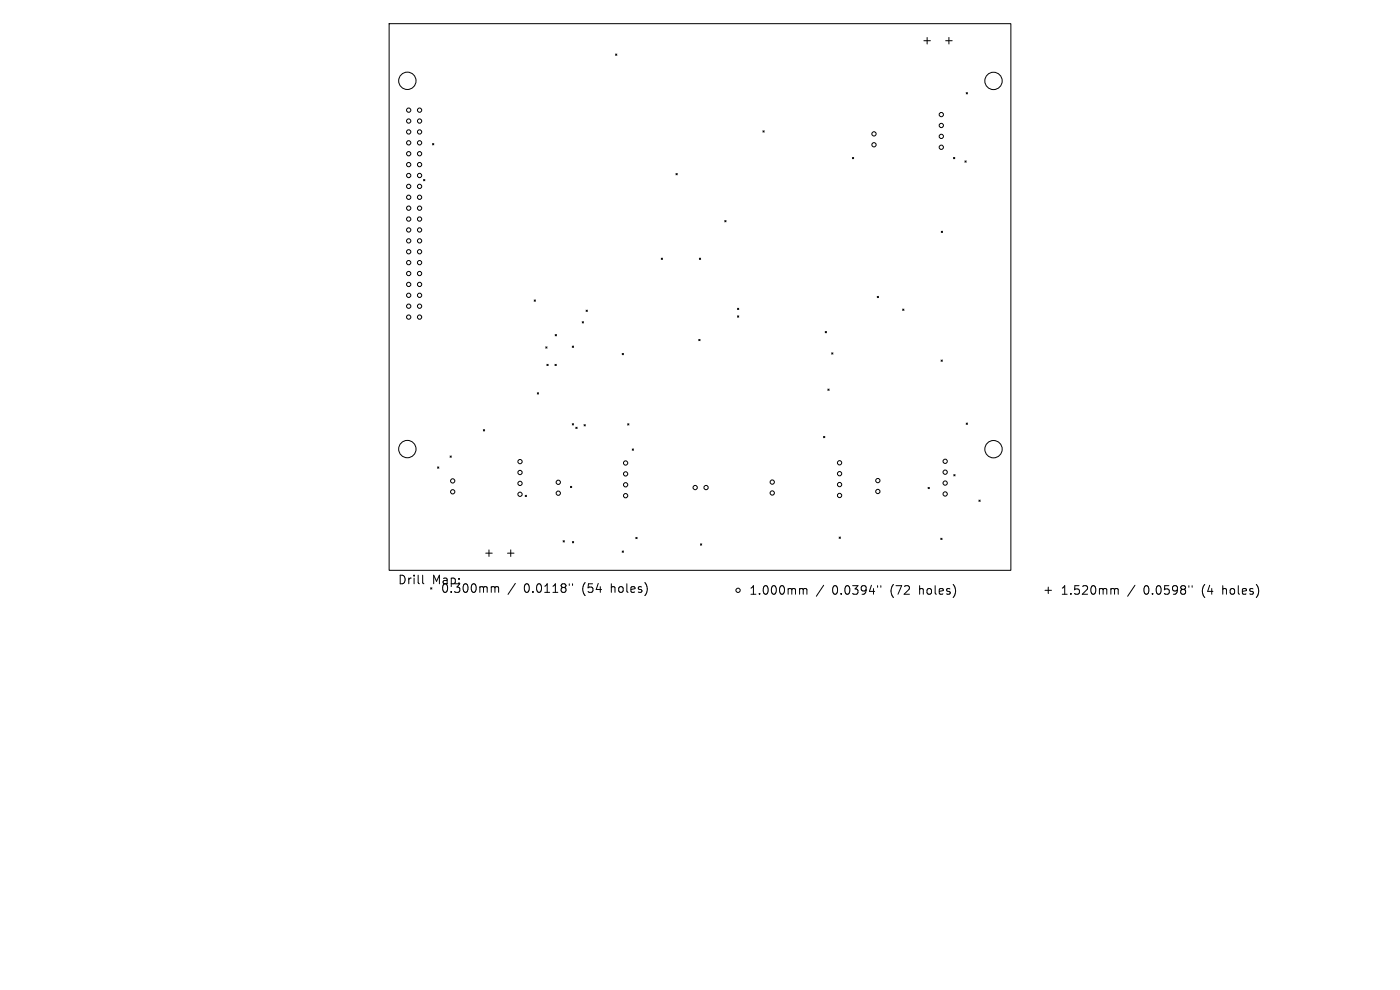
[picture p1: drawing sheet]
<svg xmlns="http://www.w3.org/2000/svg" width="297mm" height="210mm" viewBox="0 0 297 210" stroke-linecap="round" stroke-linejoin="round" font-family="sans-serif">
<defs><g id="words">
<g font-size="2.5">
<text x="84.3" y="124.2">Drill</text>
<text x="91.6" y="124.2">Map:</text>
<text x="93.4" y="126">0.300mm</text>
<text x="111.1" y="126">0.0118&quot;</text>
<text x="123.6" y="126">(54</text>
<text x="129.9" y="126">holes)</text>
<text x="158.8" y="126.4">1.000mm</text>
<text x="176.5" y="126.4">0.0394&quot;</text>
<text x="189" y="126.4">(72</text>
<text x="195.3" y="126.4">holes)</text>
<text x="224.9" y="126.4">1.520mm</text>
<text x="242.6" y="126.4">0.0598&quot;</text>
<text x="255.1" y="126.4">(4</text>
<text x="259.6" y="126.4">holes)</text>
</g>
</g></defs>
<g fill="none" stroke="#000" stroke-width=".21">
<path d="M82.6 5h131.9v116h-131.9zM130.6 11.5l.3 .2M130.9 11.5l-.3 .2M196 8.6h1.4M196.7 7.9v1.4M200.6 8.6h1.4M201.3 7.9v1.4M205 19.7l.2 .2M205.2 19.7l-.2 .2M89.9 38.1l.2 .3M90.1 38.1l-.2 .3M91.8 30.5l.2 .2"/>
<path d="M92 30.5l-.2 .2M143.4 36.8l.3 .3M143.7 36.8l-.3 .3M161.8 27.8l.3 .2M162.1 27.8l-.3 .2M180.8 33.4l.3 .3M181.1 33.4l-.3 .3M202.3 33.4l.3 .3M202.6 33.4l-.3 .3M204.7 34.1l.3 .3M205 34.1l-.3 .3M140.3 54.8l.3 .2"/>
<path d="M140.6 54.8l-.3 .2M148.4 54.8l.2 .2M148.6 54.8l-.2 .2M153.8 46.8l.2 .3M154 46.8l-.2 .3M199.7 49.1l.3 .2M200 49.1l-.3 .2M113.3 63.6l.3 .3M113.6 63.6l-.3 .3M115.8 73.6l.3 .3M116 77.3l.3 .3M116.1 73.6l-.3 .3"/>
<path d="M116.3 77.3l-.3 .3M117.7 77.3l.3 .3M117.8 71l.3 .2M118 77.3l-.3 .3M118.1 71l-.3 .2M121.4 73.4l.3 .3M121.7 73.4l-.3 .3M123.5 68.2l.3 .3M123.8 68.2l-.3 .3M124.3 65.8l.3 .3M124.6 65.8l-.3 .3M132 75l.3 .2"/>
<path d="M132.3 75l-.3 .2M148.2 72l.3 .3M148.5 72l-.3 .3M156.5 65.4l.2 .3M156.5 67l.2 .3M156.7 65.4l-.2 .3M156.7 67l-.2 .3M175.1 70.3l.2 .3M175.3 70.3l-.2 .3M176.4 74.8l.3 .3M176.7 74.8l-.3 .3M186.1 62.9l.3 .2"/>
<path d="M186.4 62.9l-.3 .2M191.5 65.6l.3 .2M191.8 65.6l-.3 .2M199.6 76.4l.3 .2M199.9 76.4l-.3 .2M92.8 99l.3 .3M93.1 99l-.3 .3M95.5 96.7l.2 .3M95.7 96.7l-.2 .3M102.5 91.1l.3 .3M102.8 91.1l-.3 .3M114 83.3l.3 .3"/>
<path d="M114.3 83.3l-.3 .3M121.4 89.9l.3 .2M121.7 89.9l-.3 .2M122.2 90.6l.2 .3M122.4 90.6l-.2 .3M123.9 90.1l.3 .3M124.2 90.1l-.3 .3M133.2 89.9l.2 .3M133.4 89.9l-.2 .3M134.1 95.2l.3 .3M134.4 95.2l-.3 .3M174.7 92.6l.3 .2"/>
<path d="M175 92.6l-.3 .2M175.6 82.5l.3 .3M175.9 82.5l-.3 .3M205 89.7l.2 .3M205.2 89.7l-.2 .3M103 117.3h1.4M103.7 116.7v1.3M107.7 117.3h1.3M108.4 116.7v1.3M111.4 105.1l.3 .2M111.7 105.1l-.3 .2M119.5 114.7l.2 .3"/>
<path d="M119.7 114.7l-.2 .3M121 103.2l.3 .2M121.3 103.2l-.3 .2M121.4 114.9l.3 .3M121.7 114.9l-.3 .3M132 116.9l.3 .3M132.3 116.9l-.3 .3M134.9 114l.3 .3M135.2 114l-.3 .3M148.6 115.4l.3 .2M148.9 115.4l-.3 .2M178 113.9l.3 .3"/>
<path d="M178.3 113.9l-.3 .3M196.9 103.4l.3 .3M197.2 103.4l-.3 .3M199.6 114.2l.3 .3M199.9 114.2l-.3 .3M202.3 100.7l.3 .3M202.6 100.7l-.3 .3M207.7 106.1l.2 .3M207.9 106.1l-.2 .3M89.7 122v1.6l.2 .2M104.5 124.4l.4 .1 .1 .2M105 124.7l.3-.3 .4 .1 .1 1.2"/>
<path d="M105 124.7v1M109.3 123.8l-1.5 2.3M120.8 123.8v.4M121.5 123.8v.4M169.9 124.8l.4 .1 .1 .2M170.4 125.1l.3-.3 .4 .1 .1 1.2M170.4 125.1v1M174.7 124.2l-1.5 2.3M186.2 124.2v.4M186.9 124.2v.4M221.7 125.2h1.4M222.4 124.5v1.4"/>
<path d="M235.9 124.8l.5 .1v.2M236.4 125.1l.3-.3 .4 .1 .1 1.2M236.4 125.1v1M240.8 124.2l-1.6 2.3M252.2 124.2v.4M252.9 124.2v.4"/>
<circle cx="86.4" cy="17.1" r="1.84"/>
<circle cx="210.8" cy="17.2" r="1.84"/>
<circle cx="86.7" cy="23.4" r=".45"/>
<circle cx="86.7" cy="28" r=".45"/>
<circle cx="86.7" cy="34.9" r=".45"/>
<circle cx="86.7" cy="39.5" r=".45"/>
<circle cx="86.7" cy="37.2" r=".45"/>
<circle cx="86.7" cy="32.6" r=".45"/>
<circle cx="86.7" cy="25.7" r=".45"/>
<circle cx="86.7" cy="30.3" r=".45"/>
<circle cx="89" cy="23.4" r=".45"/>
<circle cx="89" cy="34.9" r=".45"/>
<circle cx="89" cy="28" r=".45"/>
<circle cx="89" cy="37.2" r=".45"/>
<circle cx="89" cy="39.5" r=".45"/>
<circle cx="89" cy="25.7" r=".45"/>
<circle cx="89" cy="32.6" r=".45"/>
<circle cx="89" cy="30.3" r=".45"/>
<circle cx="185.4" cy="30.7" r=".45"/>
<circle cx="185.4" cy="28.4" r=".45"/>
<circle cx="199.7" cy="31.2" r=".45"/>
<circle cx="199.7" cy="26.6" r=".45"/>
<circle cx="199.7" cy="28.9" r=".45"/>
<circle cx="199.7" cy="24.3" r=".45"/>
<circle cx="86.7" cy="51.1" r=".45"/>
<circle cx="86.7" cy="44.2" r=".45"/>
<circle cx="86.7" cy="48.8" r=".45"/>
<circle cx="86.7" cy="55.7" r=".45"/>
<circle cx="86.7" cy="58" r=".45"/>
<circle cx="86.7" cy="46.5" r=".45"/>
<circle cx="86.7" cy="53.4" r=".45"/>
<circle cx="86.7" cy="41.9" r=".45"/>
<circle cx="89" cy="51.1" r=".45"/>
<circle cx="89" cy="44.2" r=".45"/>
<circle cx="89" cy="48.8" r=".45"/>
<circle cx="89" cy="55.7" r=".45"/>
<circle cx="89" cy="58" r=".45"/>
<circle cx="89" cy="53.4" r=".45"/>
<circle cx="89" cy="46.5" r=".45"/>
<circle cx="89" cy="41.9" r=".45"/>
<circle cx="86.7" cy="62.6" r=".45"/>
<circle cx="86.7" cy="60.3" r=".45"/>
<circle cx="86.7" cy="67.3" r=".45"/>
<circle cx="86.7" cy="65" r=".45"/>
<circle cx="89" cy="62.6" r=".45"/>
<circle cx="89" cy="60.3" r=".45"/>
<circle cx="89" cy="67.3" r=".45"/>
<circle cx="89" cy="65" r=".45"/>
<circle cx="86.4" cy="95.3" r="1.84"/>
<circle cx="110.3" cy="97.9" r=".45"/>
<circle cx="132.7" cy="98.2" r=".45"/>
<circle cx="178.1" cy="98.2" r=".45"/>
<circle cx="200.5" cy="97.9" r=".45"/>
<circle cx="210.8" cy="95.3" r="1.84"/>
<circle cx="96" cy="102" r=".45"/>
<circle cx="96" cy="104.3" r=".45"/>
<circle cx="110.3" cy="104.9" r=".45"/>
<circle cx="110.3" cy="102.5" r=".45"/>
<circle cx="110.3" cy="100.2" r=".45"/>
<circle cx="118.4" cy="102.3" r=".45"/>
<circle cx="118.4" cy="104.6" r=".45"/>
<circle cx="132.7" cy="102.8" r=".45"/>
<circle cx="132.7" cy="105.1" r=".45"/>
<circle cx="132.7" cy="100.5" r=".45"/>
<circle cx="147.5" cy="103.4" r=".45"/>
<circle cx="149.8" cy="103.4" r=".45"/>
<circle cx="163.8" cy="102.3" r=".45"/>
<circle cx="163.8" cy="104.6" r=".45"/>
<circle cx="178.1" cy="102.8" r=".45"/>
<circle cx="178.1" cy="105.1" r=".45"/>
<circle cx="178.1" cy="100.5" r=".45"/>
<circle cx="186.2" cy="104.3" r=".45"/>
<circle cx="186.2" cy="101.9" r=".45"/>
<circle cx="200.5" cy="104.8" r=".45"/>
<circle cx="200.5" cy="100.2" r=".45"/>
<circle cx="200.5" cy="102.5" r=".45"/>
<circle cx="156.6" cy="125.2" r=".45"/>
</g>
<use href="#words"/>
</svg>
